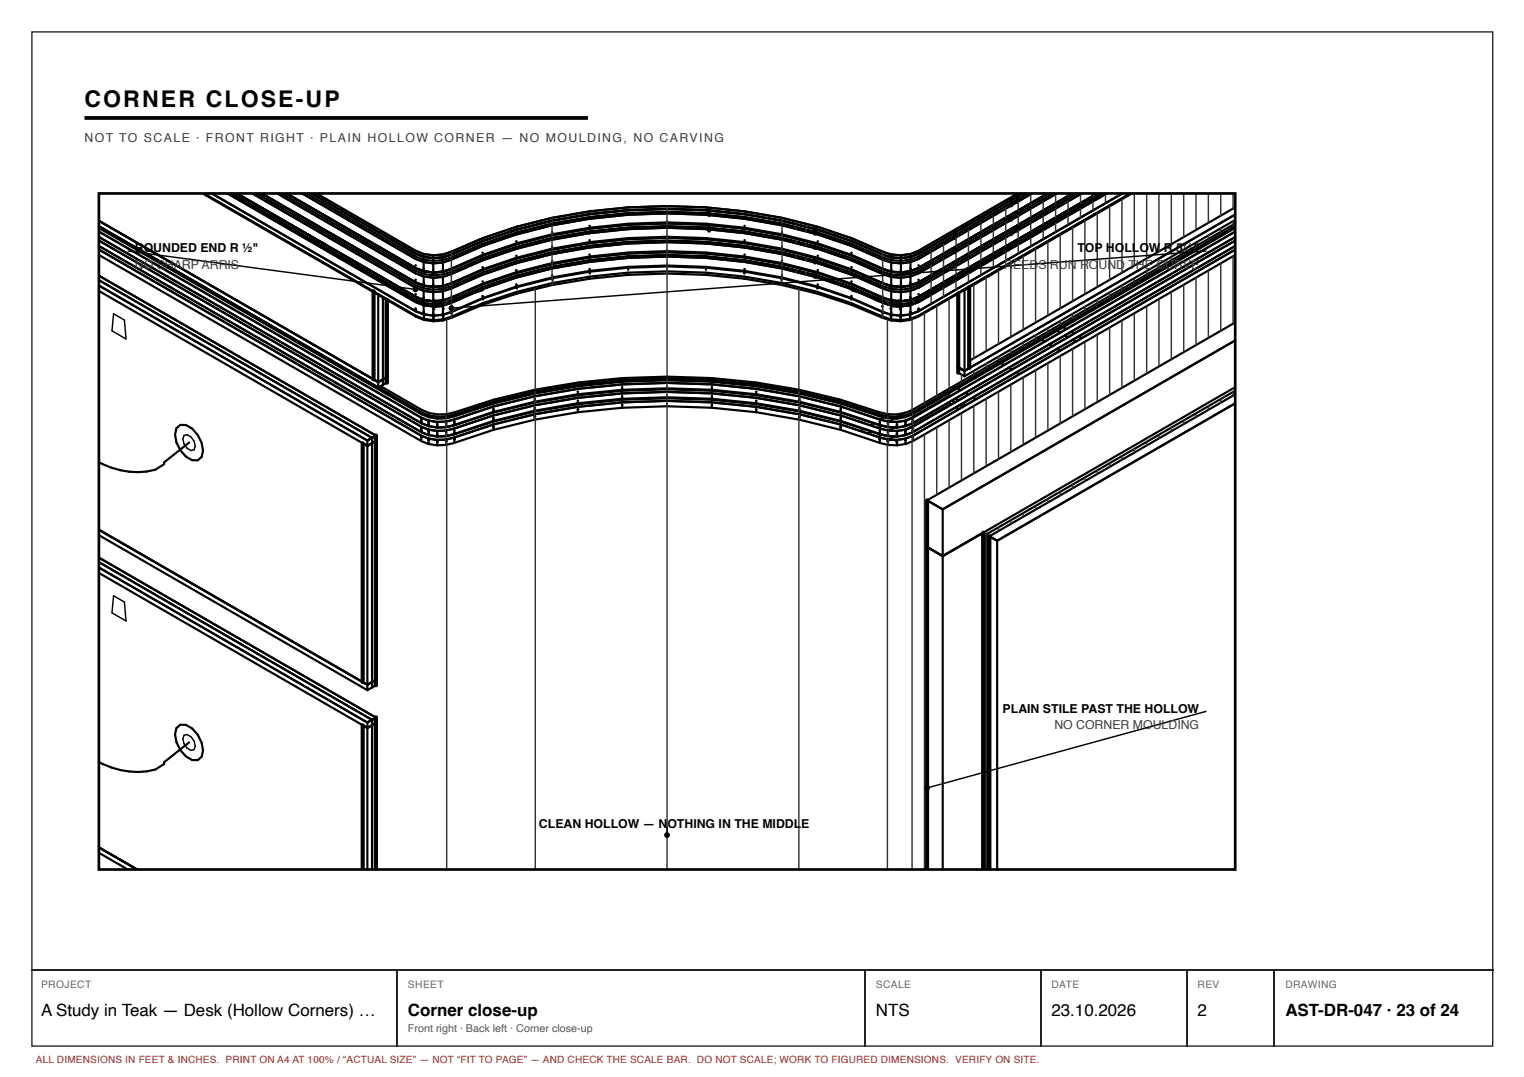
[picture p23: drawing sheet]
<svg xmlns="http://www.w3.org/2000/svg" width="297mm" height="210mm" viewBox="0 0 297 210" stroke-linecap="round" stroke-linejoin="round" font-family="sans-serif">
<defs><g id="words">
<text font-size="4.5" x="16.5" y="20.9">CORNER CLOSE-UP</text>
<g font-size="3.3">
<text x="8" y="197.9">A Study in Teak — Desk (Hollow Corners) …</text>
<text x="79.5" y="197.9">Corner close-up</text>
<text x="170.7" y="197.9">NTS</text>
<text x="204.9" y="197.9">23.10.2026</text>
<text x="233.4" y="197.9">2</text>
<text x="250.5" y="197.9">AST-DR-047 · 23 of 24</text>
</g>
<g font-size="2.4" fill="#3d3d3d">
<text x="16.5" y="27.6">NOT TO SCALE · FRONT RIGHT · PLAIN HOLLOW CORNER — NO MOULDING, NO CARVING</text>
<text x="26.3" y="52.4">NO SHARP ARRIS</text>
<text x="195.7" y="52.4">R</text>
<text x="197.4" y="52.4">EED</text>
<text x="202.4" y="52.4">S</text>
<text x="204.6" y="52.4">RUN RO</text>
<text x="214.1" y="52.4">UND</text>
<text x="219.9" y="52.4">THE CURVE</text>
<text x="205.5" y="142.1">NO CORNER MOULDING</text>
</g>
<g font-size="2.4">
<text x="26.3" y="49.2">ROUNDED END R ½&quot;</text>
<text x="210" y="49.2">T</text>
<text x="211.4" y="49.2">OP HO</text>
<text x="219.1" y="49.2">LLO</text>
<text x="223.9" y="49.2">W R 5⅞&quot;</text>
<text x="195.4" y="138.9">PLAIN STILE PAST THE HOLLOW</text>
<text x="105" y="161.3">CLEAN HOLLOW — N</text>
<text x="130.1" y="161.3">OTHING IN THE MIDDL</text>
<text x="156.2" y="161.3">E</text>
</g>
<text font-size="2.1" fill="#555" x="79.5" y="201.1">Front right · Back left · Corner close-up</text>
<g font-size="2" fill="#666">
<text x="8" y="192.6">PROJECT</text>
<text x="79.5" y="192.6">SHEET</text>
<text x="170.7" y="192.6">SCALE</text>
<text x="204.9" y="192.6">DATE</text>
<text x="233.4" y="192.6">REV</text>
<text x="250.5" y="192.6">DRAWING</text>
</g>
<text font-size="1.9" fill="#a51d17" x="7" y="207.2">ALL DIMENSIONS IN FEET &amp; INCHES. PRINT ON A4 AT 100% / “ACTUAL SIZE” — NOT “FIT TO PAGE” — AND CHECK THE SCALE BAR. DO NOT SCALE; WORK TO FIGURED DIMENSIONS. VERIFY ON SITE.</text>
</g></defs>
<path d="M6.2 6.2h284.7v197.7h-284.7zM6.1 189h284.9M77.4 189.2v14.8M168.7 189.2v14.8M202.8 189.2v14.8M231.4 189.2v14.8M248.3 189.2v14.8" fill="none" stroke="#222" stroke-width=".26"/>
<path d="M16.5 23h98.1" fill="none" stroke="#000" stroke-width=".74" stroke-linecap="butt"/>
<path d="M24.9 48.9l56.1 7.5M235.1 48.9l-147.1 11.2M22.1 61.2l2.1 1.2 .4 3.7-2.8-1.6zM35.9 84.9l.6-.2a2.23 2.23 0 0 1 1.3 3l-.6 .1a2.24 2.24 0 0 1-1.3-2.9zM22.1 116.1l2.1 1.2 .4 3.7-2.8-1.6zM235.1 138.6l-54.4 15M35.9 143.3l.6-.2a2.23 2.23 0 0 1 1.3 3l-.6 .1a2.25 2.25 0 0 1-1.3-2.9zM130 161v1.8" fill="none" stroke="#000" stroke-width=".28"/>
<g fill="none" stroke="#000" stroke-width=".42">
<path d="M39.4 37.7l41.7 24 1.6 .7M39.7 37.7l41.3 23.8 1.6 .6 1.8 .3M41.2 37.7l39.8 23M44.2 37.7l36.8 21.2 1.6 .6M44.9 37.7l36.7 21.2 1.5 .6M45.1 37.7l35.9 20.7 1.6 .6M46 37.7l35.9 20.6M49.1 37.7l31.9 18.4 1.6 .6M49.9 37.7l31.1 17.9 1.6 .6M50.9 37.7l30.1 17.3a8 8 0 0 0 7 .2 96.2 96.2 0 0 1 42-9.1 96.2 96.2 0 0 1 42 9.1l1.7 .5 1.9 .2M54 37.7l27 15.6 1.6 .6M54.8 37.7l26.2 15.1 1.6 .6"/>
<path d="M55.7 37.7l25.3 14.6a8.1 8.1 0 0 0 7 .1 97.7 97.7 0 0 1 42-8.9 97.5 97.5 0 0 1 42 8.9 8.1 8.1 0 0 0 7-.1M55.8 37.7l25.2 14.5a8 8 0 0 0 7 .1 96.2 96.2 0 0 1 42-9 96.2 96.2 0 0 1 42 9l1.7 .6 1.9 .2M58.8 37.7l22.2 12.8 1.6 .6M59.7 37.7l21.3 12.3 1.6 .6M60.6 37.7l20.4 11.7a8 8 0 0 0 7 .2l6.1-2.6 6.5-2.3M60.6 37.7l20.4 11.7 1.6 .6 1.8 .3 1.9-.2M61.6 37.7l19.4 11.2 1.6 .6M198.5 37.7l-19.5 11.2-1.6 .6M199.4 37.7l-20.4 11.7-1.6 .6M199.4 37.7l-20.4 11.7-1.6 .7M200.4 37.7l-21.4 12.3-1.6 .6M201.2 37.7l-22.2 12.8-1.6 .6"/>
<path d="M204.2 37.7l-25.2 14.5M204.3 37.7l-25.3 14.6M205.2 37.7l-26.2 15.1-1.6 .6M206.1 37.7l-27.1 15.6-1.6 .6M209.1 37.7l-30.1 17.4a8.1 8.1 0 0 1-7 .1 97.5 97.5 0 0 0-42-8.9 97.7 97.7 0 0 0-42 8.9 8.1 8.1 0 0 1-7-.1l-30.1-17.4M210.1 37.7l-31.1 17.9-1.6 .6M210.9 37.7l-31.9 18.4-1.6 .6M214 37.7l-35.9 20.6M214 37.7l-35 20.2M214.9 37.7l-35.9 20.7-1.6 .6M215.1 37.7l-36.7 21.2-1.5 .6M215.8 37.7l-36.8 21.2-1.6 .6"/>
<path d="M218.9 37.7l-39.9 23-1.6 .6M220.3 37.7l-41.3 23.8-1.6 .6M19.2 46.2l62.9 36.2a8.2 8.2 0 0 0 6.4 .4 122.7 122.7 0 0 1 58.9-6l8.4 1.5 8.1 2 7.6 2.5a8.2 8.2 0 0 0 6.5-.4l62.8-36.2-63 36.3a8.1 8.1 0 0 1-6.4 .4 125.9 125.9 0 0 0-82.8 0 8.1 8.1 0 0 1-6.4-.4zM19.2 45.1l62.9 36.3a8.2 8.2 0 0 0 6.4 .4 122.7 122.7 0 0 1 58.9-6l8.4 1.4 8.1 2 7.6 2.6a8.2 8.2 0 0 0 6.5-.4l62.8-36.3M19.2 47.9l63 36.3a8.1 8.1 0 0 0 6.4 .4 125.9 125.9 0 0 1 82.8 0 8.1 8.1 0 0 0 6.4-.4l63-36.3-62.8 36.3a8.2 8.2 0 0 1-6.5 .4 122.8 122.8 0 0 0-58.9-6l-8.4 1.4-8.1 2-7.6 2.6a8.2 8.2 0 0 1-6.4-.4M19.2 46.9l62.9 36.2a8.2 8.2 0 0 0 6.4 .4 122.7 122.7 0 0 1 58.9-6l8.4 1.5 8.1 2 7.6 2.5a8.2 8.2 0 0 0 6.5-.4l62.8-36.2M19.2 49.7l62.9 36.2a8.2 8.2 0 0 0 6.4 .4 122.7 122.7 0 0 1 58.9-6l8.4 1.5 8.1 2 7.6 2.5a8.2 8.2 0 0 0 6.5-.4l62.8-36.2M19.2 48.6l62.9 36.3a8.2 8.2 0 0 0 6.4 .4 122.7 122.7 0 0 1 58.9-6l8.4 1.4 8.1 2 7.6 2.6a8.2 8.2 0 0 0 6.5-.4l62.8-36.3M19.2 53.7l54.1 31.2M19.2 43l54.5 31.5M19.2 44.1l63 36.3a8.1 8.1 0 0 0 6.4 .4 125.9 125.9 0 0 1 82.8 0 8.1 8.1 0 0 0 6.4-.4l63-36.3M19.2 54.6l53.3 30.7"/>
<path d="M19.2 56.7l52.4 30.2M19.2 55.6l52.4 30.2M73.7 57.3v18.2l1.7-1-.8 .5v-17M81 51.7h.1M81 54.5h.1M81 57.8a8 8 0 0 0 7 .2 96.2 96.2 0 0 1 42-9.1 96.2 96.2 0 0 1 42 9.1l1.7 .5 1.9 .2M81 57.3h.1M81 57.9a8.1 8.1 0 0 0 7 .1 97.7 97.7 0 0 1 42-8.9 97.5 97.5 0 0 1 42 8.9 8.1 8.1 0 0 0 7-.1M82.6 51.1v2.3M82.6 53.9v2.3M82.6 56.7v2.3M82.6 59.5v1.8"/>
<path d="M82.6 51.1l1.8 .2M82.6 52.3h.1M82.6 53.9l1.8 .2M82.6 55.2h.1M82.6 56.7l1.8 .2M82.6 58h.1M82.6 59.5l1.8 .2M82.6 49.5v1.1M82.6 49.5l1.8 .3M82.6 50.6l1.8 .2M82.6 53.4l1.8 .3M82.6 56.2l1.8 .3"/>
<path d="M82.6 59l1.8 .3M83.1 59.5v.1M83.1 59.5l1.7 .2h1.5M84.4 51.3v2.4M84.4 54.1v2.4M84.4 56.9v2.4M84.4 59.7v2.7M84.4 49.8v1M84.4 58.5l1.9 .2M86.3 49.6l-1.9 .2M86.3 49.6v1.1M86.3 51.2v2.3"/>
<path d="M86.3 54v2.3M86.3 56.8v2.3M86.3 59.6l.1 2.9M86.3 49.6l1.7-.5a97.4 97.4 0 0 1 42-8.9 97.3 97.3 0 0 1 42 8.9l1.7 .5M86.3 50.7l-1.9 .1M86.3 50.7l1.7-.6a97.1 97.1 0 0 1 42-8.9 97 97 0 0 1 42 8.9l1.7 .6M86.3 51.2l-1.9 .1M86.3 53.5l1.7-.5a97.1 97.1 0 0 1 42-8.9 97 97 0 0 1 42 8.9l1.7 .5M86.3 51.2l1.7-.6a96.2 96.2 0 0 1 42-9 96.2 96.2 0 0 1 42 9l1.7 .6M86.3 53.5l-1.9 .2M86.3 54l-1.9 .1M86.3 56.3l1.7-.5a97.1 97.1 0 0 1 42-8.9 97 97 0 0 1 42 8.9l1.7 .5"/>
<path d="M86.3 54l1.7-.6a96.2 96.2 0 0 1 42-9 96.2 96.2 0 0 1 42 9l1.7 .6M86.3 56.3l-1.9 .2M86.3 56.8l-1.9 .1M86.3 59.1l1.7-.5a97.1 97.1 0 0 1 42-8.9 97 97 0 0 1 42 8.9l1.7 .5M86.3 56.8l1.7-.6a96.2 96.2 0 0 1 42-9 96.2 96.2 0 0 1 42 9l1.7 .6M86.3 59.1l-1.9 .2M86.3 59.6l-1.9 .1M86.3 59.6l1.7-.6a96.2 96.2 0 0 1 42-9 96.2 96.2 0 0 1 42 9l1.7 .6M88.1 59.7h-.1M89.4 58.4a8.7 8.7 0 0 1-5 .7M94 56.5l-6 1.9M94.1 49.3h-.1"/>
<path d="M94.1 52.1h-.1M94.1 54.9h-.1M94.1 57.7h-.1M94.1 57.9h.1M94.1 58.3h.1M100.6 47v.1M100.6 49.8v.1M100.6 52.6v.1M100.6 55.4v.1M100.6 55.7h.1M100.7 56.2h.1M107.6 43l-7 1.8"/>
<path d="M107.6 45.3h.1M107.6 48.1h.1M107.6 50.9h.1M107.6 53.7h.1M107.6 53.9h.1M107.7 54.5h.1M109.9 42.6h.1M110.6 43l.5 .3M114.3 45.2l.6 .3M114.9 44h.1M114.9 46.8h.1M114.9 49.6h.1"/>
<path d="M114.9 52.4h.1M114.9 41.7l-7.3 1.3M114.9 52.7h.1M114.9 53.3h.1M118.4 47.5l.5 .3M122.4 41l-7.5 .7M122.4 41l7.6-.3 7.6 .3M122.4 49.8l.7 .4M122.4 52.5h.1M127.9 40.8h.1M128.8 41.3l.6 .3M133.8 44.2l.7 .3"/>
<path d="M136.7 40.9h.1M136.7 41.5v.3M136.7 44.3v.3M137.6 52.5h.1M137.6 41l7.5 .7 7.3 1.3M137.6 41l7.5 .7M145 53.3h.1M145.1 52.7h.1M145.1 44h.1M145.1 46.8h.1M145.1 49.6h.1M145.1 52.4h.1"/>
<path d="M152.3 54.5h.1M152.4 53.9h.1M152.4 43l7 1.8 6.5 2.2M152.4 45.3h.1M152.4 48.1h.1M152.4 50.9h.1M152.4 53.7h.1M153.4 43.2v.1M153.4 43.8v.4M153.4 46.6v.4M153.4 49.4v.4M153.4 52.2v.4"/>
<path d="M159.3 56.2h.1M159.3 55.7h.1M159.4 44.7l6.5 2.3M159.4 47v.1M159.4 49.8v.1M159.4 52.6v.1M159.4 55.4v.1M165.9 58.3h.1M165.9 57.9h.1M165.9 47l6.1 2.6M165.9 52.1h.1M165.9 49.3h.1"/>
<path d="M165.9 54.9h.1M165.9 57.7h.1M166 56.5l6 1.9M170.6 58.4a8.7 8.7 0 0 0 5 .7M171.9 59.7h.1M172 49.6l1.7 .5 1.9 .2 1.8-.2M172 49.6l1.7 .6M173.7 49.6v1.1M173.7 51.2v2.3M173.7 54v2.3M173.7 56.8v2.3M173.7 59.6v2.6"/>
<path d="M173.7 49.6l1.9 .2M173.7 50.7l1.9 .1M173.7 51.2l1.9 .1M173.7 53.5l1.9 .2M173.7 54l1.9 .1M173.7 56.3l1.9 .2M173.7 56.8l1.9 .1M173.7 59.1l1.9 .2M173.7 59.6l1.9 .1M175.6 49.8v1M175.6 52.6v1.1M175.6 55.4v1.1"/>
<path d="M175.6 58.2v1.1M175.6 58.5l-1.9 .2M175.6 51.3v1.8M175.6 54.1v1.8M175.6 56.9v1.8M175.6 59.7v1.8M176.9 59.5l-1.7 .2h-1.5M176.9 59.5v.1M177.4 50l-1.8 .3M177.4 49.5l-1.8 .3M177.4 49.5v.5M177.4 50.6l-1.8 .2"/>
<path d="M177.4 50.1v.5M177.4 52.3h.1M177.4 53.4l-1.8 .3M177.4 55.2h.1M177.4 56.2l-1.8 .3M177.4 58h.1M177.4 59l-1.8 .3M177.4 51.1v2.3M177.4 53.9v2.3M177.4 56.7v2.3M177.4 59.5v1.8M177.4 51.1l-1.8 .2"/>
<path d="M177.4 53.9l-1.8 .2M177.4 56.7l-1.8 .2M177.4 59.5l-1.8 .2M179 52.2l-1.6 .6-1.8 .3M179 51.7h.1M179 55l-1.6 .6-1.8 .3M179 54.5h.1M179 57.8l-1.6 .6-1.8 .3M179 57.3h.1M188 56.5l32.6-18.8-41.7 24-1.6 .7M188 56.5v16.8M188.9 56l-.9 .5"/>
<path d="M194 40.7v.1M194 41.3v.5M194 44.1v.5M194 46.9v.5M240.8 43.5l-63 36.4a8.1 8.1 0 0 1-6.4 .4 127 127 0 0 0-82.7 0 8.1 8.1 0 0 1-6.4-.4l-8.1-4.6M240.8 42.8l-52.8 30.5M240.8 41.8l-52.8 30.5M240.8 40.4l-51.9 29.9M240.8 44.4l-63 36.3a8.1 8.1 0 0 1-6.4 .4 125.9 125.9 0 0 0-82.8 0 8.1 8.1 0 0 1-6.4-.4l-63-36.3M72.8 73.9l.9 .6M75.4 73.5l-1.7 1M81 60.6a8 8 0 0 0 7 .2 96.2 96.2 0 0 1 42-9.1 96.2 96.2 0 0 1 42 9.1l1.7 .5 1.9 .2"/>
<path d="M81 60.1h.1M81 60.3h.1M81 60.7l1.6 .6M81 60.6l.1 .1M82.6 60.8h.1M82.6 61.3l1.8 .2M82.6 60.9l.1 1.5M82.6 61.3h.1M82.7 62.4l1.8 .2M84.4 60.3h.2M84.4 61.5l.1 1.1M84.4 61.7h.2"/>
<path d="M86.3 61.4l-1.9 .1M86.3 61.4l1.7-.6a97.7 97.7 0 0 1 42-8.9 97.5 97.5 0 0 1 42 8.9l1.7 .6 1.9 .1M86.4 62.5l-1.9 .1M86.4 61.4h-.1M86.4 62.5l1.6-.6a100.4 100.4 0 0 1 42-8.6 100.4 100.4 0 0 1 42 8.6l1.7 .6M86.5 61.6h-.1M86.5 60.2h-.2M88.1 61.1h-.1M96.2 79.7h-.1M104.3 78.1h-.1M104.3 77.7l-.1 .1M104.3 79.8l-.1 .1"/>
<path d="M104.3 79.5h-.1M112.6 76.7h.1M112.6 76.3h.1M112.6 78.4h.1M112.6 78.1h.1M112.6 79.8h.1M112.7 79.8h-.1M121.2 75.8h.1M121.2 75.5h.1M121.2 77.6h.1M121.2 77.2h.1M121.2 79.3h.1"/>
<path d="M121.2 79h.1M121.3 78.9l-.1 .1M138.7 78.9l.1 .1M138.7 75.8h.1M138.7 75.5h.1M138.7 77.6h.1M138.7 77.2h.1M138.7 79.3h.1M138.7 79h.1M147.3 79.8h.1M147.4 76.7h.1M147.4 76.3h.1"/>
<path d="M147.4 78.4h.1M147.4 78.1h.1M147.4 79.8h.1M155.7 78.1h.1M155.7 77.7l.1 .1M155.7 79.8l.1 .1M155.7 79.5h.1M163.8 79.7h.1M171.9 61.1h.1M173.5 61.6h.2M173.5 60.2h.2M173.7 62.5l1.8 .1"/>
<path d="M173.7 62.2l-1.7-.5a98.3 98.3 0 0 0-42-8.8 98.3 98.3 0 0 0-42 8.8l-1.7 .5-1.9 .2M173.7 61.4v1.1M175.6 61.5l-.1 .1M175.6 61.7h-.2M175.6 61l-.1 1.6M175.6 60.3h-.2M177.3 62.4l-1.8 .2M177.4 62.1l-1.8 .3-1.9-.2M177.4 61.3l-.1 1.1M177.4 60.9v1.2M177.4 60.8h.1M177.4 61.3l-1.8 .2"/>
<path d="M179 60.6l-.1 .1M179 60.6l-1.6 .6-1.8 .3M179 60.1h.1M179 60.3h.1M183.9 76.4l.4 .3M184.6 76.8l.6 .4M184.6 77.5l-.1-.1-8 4.6M185.4 78.8h-.2l-8.7 5M185.5 78.1l.6 .3M185.8 75.3l.5 .2M186.1 77.7l.7 .4M186.3 79.4l.6 .3"/>
<path d="M186.6 75.7l.6 .3M186.8 72.6l1.2 .7M186.8 71.6l1.2 .7M187.1 78.9l.6 .4M187.7 78.6l.6 .3M188.1 76.6l.6 .3M188.9 71.7l-.9 .6M189.6 77.4l.6 .4M194.3 70.3l.5 .3M195.1 70.8l.6 .3M196.6 71.7l.6 .3M198.1 72.5l.6 .4"/>
<path d="M202.2 65.8l.5 .3M203 66.2l.6 .4M204.5 67.1l.6 .4M205.3 64l.4 .3M206 68l.6 .3M206 64.5l.6 .3M206.5 63.3l.4 .3M207.2 63.8l.6 .3M207.5 65.4l.6 .3M208.8 64.7l.6 .3M209.1 66.2l.6 .4M210.3 65.5l.6 .4"/>
<path d="M240.8 62.8l-60.1 34.7 3 1.8M240.8 75.4l-57.1 33M240.8 66.3l-57.1 33M240.8 76.1l-49.2 28.4 .6-.3M240.8 76.8l-48 27.7 1.5 .9M240.8 78.6l-46.5 26.8M34.4 83.5l.7-.7h1.1a5.8 5.8 0 0 1 3.4 5l-.3 1.2-.8 .7h-1a5.8 5.8 0 0 1-3.4-5zM36.8 86.3l-4.8 3.8v.4l-1.7 1a14.9 14.9 0 0 1-11.1-1.5M70.7 86.4l.9 .5M71.6 85.8v48.7M72.4 85.4l-.8 .4M72.5 85.3v48.7l.8-.5-1.7 1"/>
<path d="M73.3 84.9l-.8 .4M73.3 85.9l-1.7 1M73.3 84.9l-1.7 .9M82.1 82.1h.1M82.1 81.7l.1 .1M82.1 83.8l.1 .1M82.1 83.5h.1M82.1 85.6l.1 .1M82.1 85.2l.1 .1M82.1 85.1l.2 .1M83.5 82.7h.1M83.5 82.3l.1 .1"/>
<path d="M83.5 84.4l.1 .1M83.5 84.1h.1M83.5 86.2h.1M83.5 85.8l.1 .1M83.5 85.7h.2M85.2 83h.1M85.2 82.6l.1 .1M85.2 84.7l.1 .1M85.2 84.4h.1M85.2 86.5h.1M85.2 86.1l.1 .1M85.2 86h.1"/>
<path d="M86.9 86h.2M87 82.9h-.1M87 82.6h-.1M87 84.7h-.1M87 84.3h-.1M87 86.4h-.1M87 86.1h-.1M88.6 82.5l-.1 .1M88.6 82.2h-.1M88.6 84.3h-.1M88.6 83.9l-.1 .1M88.6 86l-.1 .1"/>
<path d="M88.6 85.7h-.1M88.7 85.6h-.2M96.2 80.1h-.1M96.2 81.8h-.1M96.2 81.5h-.1M96.2 83.6h-.1M96.2 83.2h-.1M96.3 83.1l-.2 .1M104.3 81.6h-.1M104.3 81.2l-.1 .1M104.3 81.2h-.1M112.6 80.2h.1"/>
<path d="M147.4 80.2h.1M155.7 81.2h.1M155.7 81.6h.1M155.7 81.2l.1 .1M163.7 83.1l.2 .1M163.8 80.1h.1M163.8 81.8h.1M163.8 81.5h.1M163.8 83.6h.1M163.8 83.2h.1M168.3 83.6l-.6 .4M169.8 84.1l-.6 .4"/>
<path d="M170.2 82.5l-.6 .4M171.4 85.6h.1M171.4 82.2h.1M171.4 82.5l.1 .1M171.4 83.9l.1 .1M171.4 84.3h.1M171.4 86l.1 .1M171.4 85.7h.1M171.8 83l-.7 .4M171.8 84.7l-.7 .4M172.2 81.3l-.7 .5M172.9 86h.2"/>
<path d="M173 82.9h.1M173 82.6h.1M173 84.7h.1M173 84.3h.1M173 86.4h.1M173 86.1h.1M173.3 80.7l-.6 .4M174.3 81.6l-1.2 .7M174.3 83.3l-1.2 .7M174.3 85.1l-1.2 .7M174.9 83h-.1M174.9 82.6l-.1 .1"/>
<path d="M174.9 84.7l-.1 .1M174.9 84.4h-.1M174.9 86.5h-.1M174.9 86.1l-.1 .1M174.9 86h-.2M176.3 80.4l-1.5 .9M176.5 82.7h-.1M176.5 82.3l-.1 .1M176.5 84.4l-.1 .1M176.5 84.1h-.1M176.5 86.2h-.1M176.5 85.8l-.1 .1"/>
<path d="M176.5 85.7h-.2M178 82.1h-.2M178 81.7l-.2 .1M178 83.8l-.2 .1M178 83.5h-.2M178 85.6l-.2 .1M178 85.2l-.2 .1M178 85.1l-.2 .1M183.7 99.3v70.2M19.2 108.6l54.1 31.2M19.2 103.2l52.4 30.2M19.2 104.3l52.4 30.2"/>
<path d="M19.2 109.5l53.3 30.8M19.2 111.6l52.4 30.3M19.2 110.6l52.4 30.2M180.7 106.6l3 1.8M191.6 103.8l-7.9 4.6M194.3 105.4v64.1M70.7 132.9l.9 .5M73.3 132.5l-1.7 .9M73.3 139.8l-.8 .5M73.3 139.8l-1.7 1M34.4 141.9l.7-.7 1.1 .1a5.7 5.7 0 0 1 3.4 5l-.3 1.2-.8 .6h-1a5.8 5.8 0 0 1-3.4-5zM36.8 144.7l-4.8 3.8v.4l-1.7 1.1a15.1 15.1 0 0 1-11.1-1.5"/>
<path d="M70.7 141.3l.9 .6M71.6 140.8v28.7M72.4 140.4l-.8 .4M72.5 140.3v29.2M73.3 140.9l-1.7 1M19.2 165.1l7.6 4.4M19.2 166.2l5.8 3.3"/>
</g>
<g fill="none" stroke="#000" stroke-width=".8">
<path d="M197.1 39h.1M197.1 39.5v.5M198.3 38.3h.1M198.3 38.8v.5M72.8 56.8v17.1M75.4 58.4v16.1M138.2 41h.1M138.2 41.6v.3M138.2 44.4v.5M158.8 44.6h.1M158.8 45.2v.4M158.8 48v.4"/>
<path d="M158.8 50.8v.4M158.8 53.6v.4M186.1 45.3h.1M186.1 45.9v.4M186.1 48.7v.5M186.1 51.5v.5M186.8 57.2v15.4M188.9 56v15.7M197.1 42.3v.5M197.1 45.1v.5M198.3 41.6v.5M198.3 44.4v.5"/>
<path d="M70.7 86.4v46.5M73.3 84.9v48.6M180.7 97.5v72M191.6 103.8v65.7M192.2 104.2v65.3M192.8 104.5v65M73.3 139.8v29.7M70.7 141.3v28.2"/>
</g>
<g fill="none" stroke="#333" stroke-width=".28">
<path d="M198.4 39.2v1.8M200.9 37.8v1.8M203.3 37.7v.5M203.3 39.2v1.8M205.7 37.8v1.8M208.2 37.7v.5M208.2 39.2v1.8M210.6 37.8v1.8M213 37.7v.5M213 39.2v1.8M215.4 37.8v1.8M217.9 37.7v.5"/>
<path d="M218.7 38.8v14.3M221.1 37.7v14.1M223.5 37.7v12.7M225.9 37.7v11.3M228.3 37.7v9.9M230.7 37.7v8.5M233.1 37.7v7.1M235.5 37.7v5.7M237.9 37.7v4.3M240.3 37.7v2.9M86.8 59.1v.3M87.1 58.6v.5"/>
<path d="M88 49.1v1M88 50.6v2.4M88 53.4v2.4M88 56.2v2.4M88 59v2.9M104.3 56.4v19.5M107.6 43.9v1.8M107.6 46.7v1.8M107.6 49.5v1.8M107.6 52.3v1.8M107.6 42.5v1M107.6 45.3v1"/>
<path d="M107.6 48.1v1M107.6 50.9v1M107.6 53.7v.5M107.7 53.9v1.3M107.7 54.5v1M130 40.2v1M130 41.6v2.5M130 44.4v2.5M130 47.2v2.5M130 50v23.4M152.3 54.5v1M152.4 53.9v1.3"/>
<path d="M152.4 42.5v1M152.4 43.9v2.4M152.4 46.7v2.4M152.4 49.5v2.4M152.4 52.3v1.9M155.2 43.7h.1M155.2 44.2v.4M155.2 47.1v.3M155.2 49.9v.3M155.2 52.7v.3M155.7 56.4v19.5M157 44.1v.1"/>
<path d="M157 44.7v.4M157 47.5v.4M157 50.3v.4M157 53.1v.4M172 49.1v1M172 50.6v2.4M172 53.4v2.4M172 56.2v2.4M172 59v2.7M172.9 58.6v.5M173.2 59.1v.3M178.1 58.7v.3"/>
<path d="M181.5 49.1v1.7M181.5 51.9v1.7M181.5 54.7v1.7M181.5 57.5v1.7M182.6 59.6v17.5M183.9 47.7v1.7M183.9 50.5v1.7M183.9 53.3v1.7M183.9 56.1v1.7M185 58.2v17.6M186.3 46.3v1.7M186.3 49.1v1.7"/>
<path d="M186.3 51.9v1.7M186.3 54.7v1.7M188.7 44.8v1.8M188.7 47.7v1.7M188.7 50.5v1.7M188.7 53.3v1.7M189.8 55.5v14.3M191.2 43.4v1.8M191.2 46.3v1.7M191.2 49.1v1.7M191.2 51.9v1.7M192.2 54.1v14.3"/>
<path d="M193.6 42v1.8M193.6 44.8v1.8M193.6 47.7v1.7M193.6 50.5v1.7M194.6 52.7v14.3M196 40.6v1.8M196 43.4v1.8M196 46.3v1.7M196 49.1v1.7M197 51.3v14.3M198.4 42v1.8M198.4 44.8v1.8"/>
<path d="M198.4 47.7v1.7M199.4 49.9v14.4M200.9 40.6v1.8M200.9 43.4v1.8M200.9 46.3v1.7M201.8 48.5v14.4M203.3 42v1.8M203.3 44.8v1.8M204.2 47.1v14.4M205.7 40.6v1.8M205.7 43.4v1.8M206.6 45.7v14.4"/>
<path d="M208.2 42v1.8M209 44.3v14.4M210.6 40.6v1.8M211.4 43v14.3M211.4 59.8v.7M213.8 41.6v14.3M213.8 58.4v.7M216.3 40.2v14.3M216.3 57v.7M218.7 55.6v.7M221.1 54.2v.7M223.5 52.8v.7"/>
<path d="M223.5 59.7v13.1M225.9 51.4v.7M225.9 58.3v13.1M228.3 50v.8M228.3 56.9v13.1M230.7 48.7v.7M230.7 55.5v13.1M233.1 47.3v.7M233.1 54.1v13.1M235.5 45.9v.7M235.5 52.7v13.1M237.9 44.5v.7"/>
<path d="M237.9 51.3v13.2M240.3 43.1v.7M240.3 49.9v13.2M87.1 62.2v18.5M104.2 77.2v1.1M104.2 79v1M104.3 76.3v.4M104.3 77.7v.7M104.3 79.5v.7M130 73.8v.3M130 74.6v1.3M130 76.4v1.2"/>
<path d="M130 78.1v91.4M155.7 76.3v.4M155.7 77.7v.7M155.7 79.5v.7M155.8 77.2v1.1M155.8 79v1M172 60.9v1M172.9 62.2v18.5M177.8 62.2v17.7M180.2 61v17.5M187.4 73v1.4M189.8 72.3v.7"/>
<path d="M189.8 79.1v13.2M192.2 70.9v.7M192.2 77.7v13.2M194.6 69.5v.7M194.6 76.3v13.2M197 68.1v.7M197 74.9v13.2M199.4 66.7v.7M199.4 73.6v13.1M201.8 65.3v.7M201.8 72.2v13.1M204.2 63.9v.7"/>
<path d="M204.2 70.8v13.1M206.6 62.6v.7M206.6 69.4v13.1M209 61.2v.7M209 68v13.1M211.4 66.6v13.1M213.8 65.2v13.1M216.3 63.8v13.2M218.7 62.4v13.2M221.1 61.1v13.1M235.5 79.2v.7M237.9 77.8v.7"/>
<path d="M240.3 76.4v.7M86.9 82.2v1M86.9 83.9v1.1M86.9 85.7v1M87 81.2v.3M87 82.6v.7M87 84.3v.7M87 86.1v.3M87.1 86.7v82.8M104.2 80.7v1.1M104.3 81.2v.4M104.3 81.8v87.7"/>
<path d="M155.7 81.8v87.7M155.7 81.2v.4M155.8 80.7v1.1M172.9 86.7v82.8M173 81.2v.3M173 82.6v.7M173 84.3v.7M173 86.1v.3M173.1 82.2v1M173.1 83.9v1.1M173.1 85.7v1M177.8 86v83.5"/>
<path d="M177.8 80.4v.3M177.8 81.8v.7M177.8 83.5v.7M177.8 85.3v.4M178 81.4v1M178 83.1v1.1M178 84.9v1M180.2 84.7v84.8M182.6 83.3v13.1M185 81.9v13.1M187.4 80.5v13.1M201.8 98.6v.7"/>
<path d="M204.2 97.2v.7M206.6 95.8v.7M209 94.5v.7M211.4 93.1v.7M213.8 91.7v.7M216.3 90.3v.7M218.7 88.9v.7M221.1 87.5v.7M223.5 86.1v.7M225.9 84.7v.7M228.3 83.3v.7M230.7 82v.7"/>
<path d="M233.1 80.6v.7M192.2 104.2v65.3M194.6 102.8v.7M197 101.4v.7M199.4 100v.7"/>
</g>
<path d="M19.3 37.7h221.4v131.8h-221.4z" fill="none" stroke="#000" stroke-width=".53"/>
<g fill="#000">
<circle cx="81" cy="56.4" r=".56"/>
<circle cx="88" cy="60.1" r=".56"/>
<circle cx="180.7" cy="153.6" r=".56"/>
<circle cx="130" cy="162.8" r=".56"/>
</g>
<use href="#words"/>
</svg>
